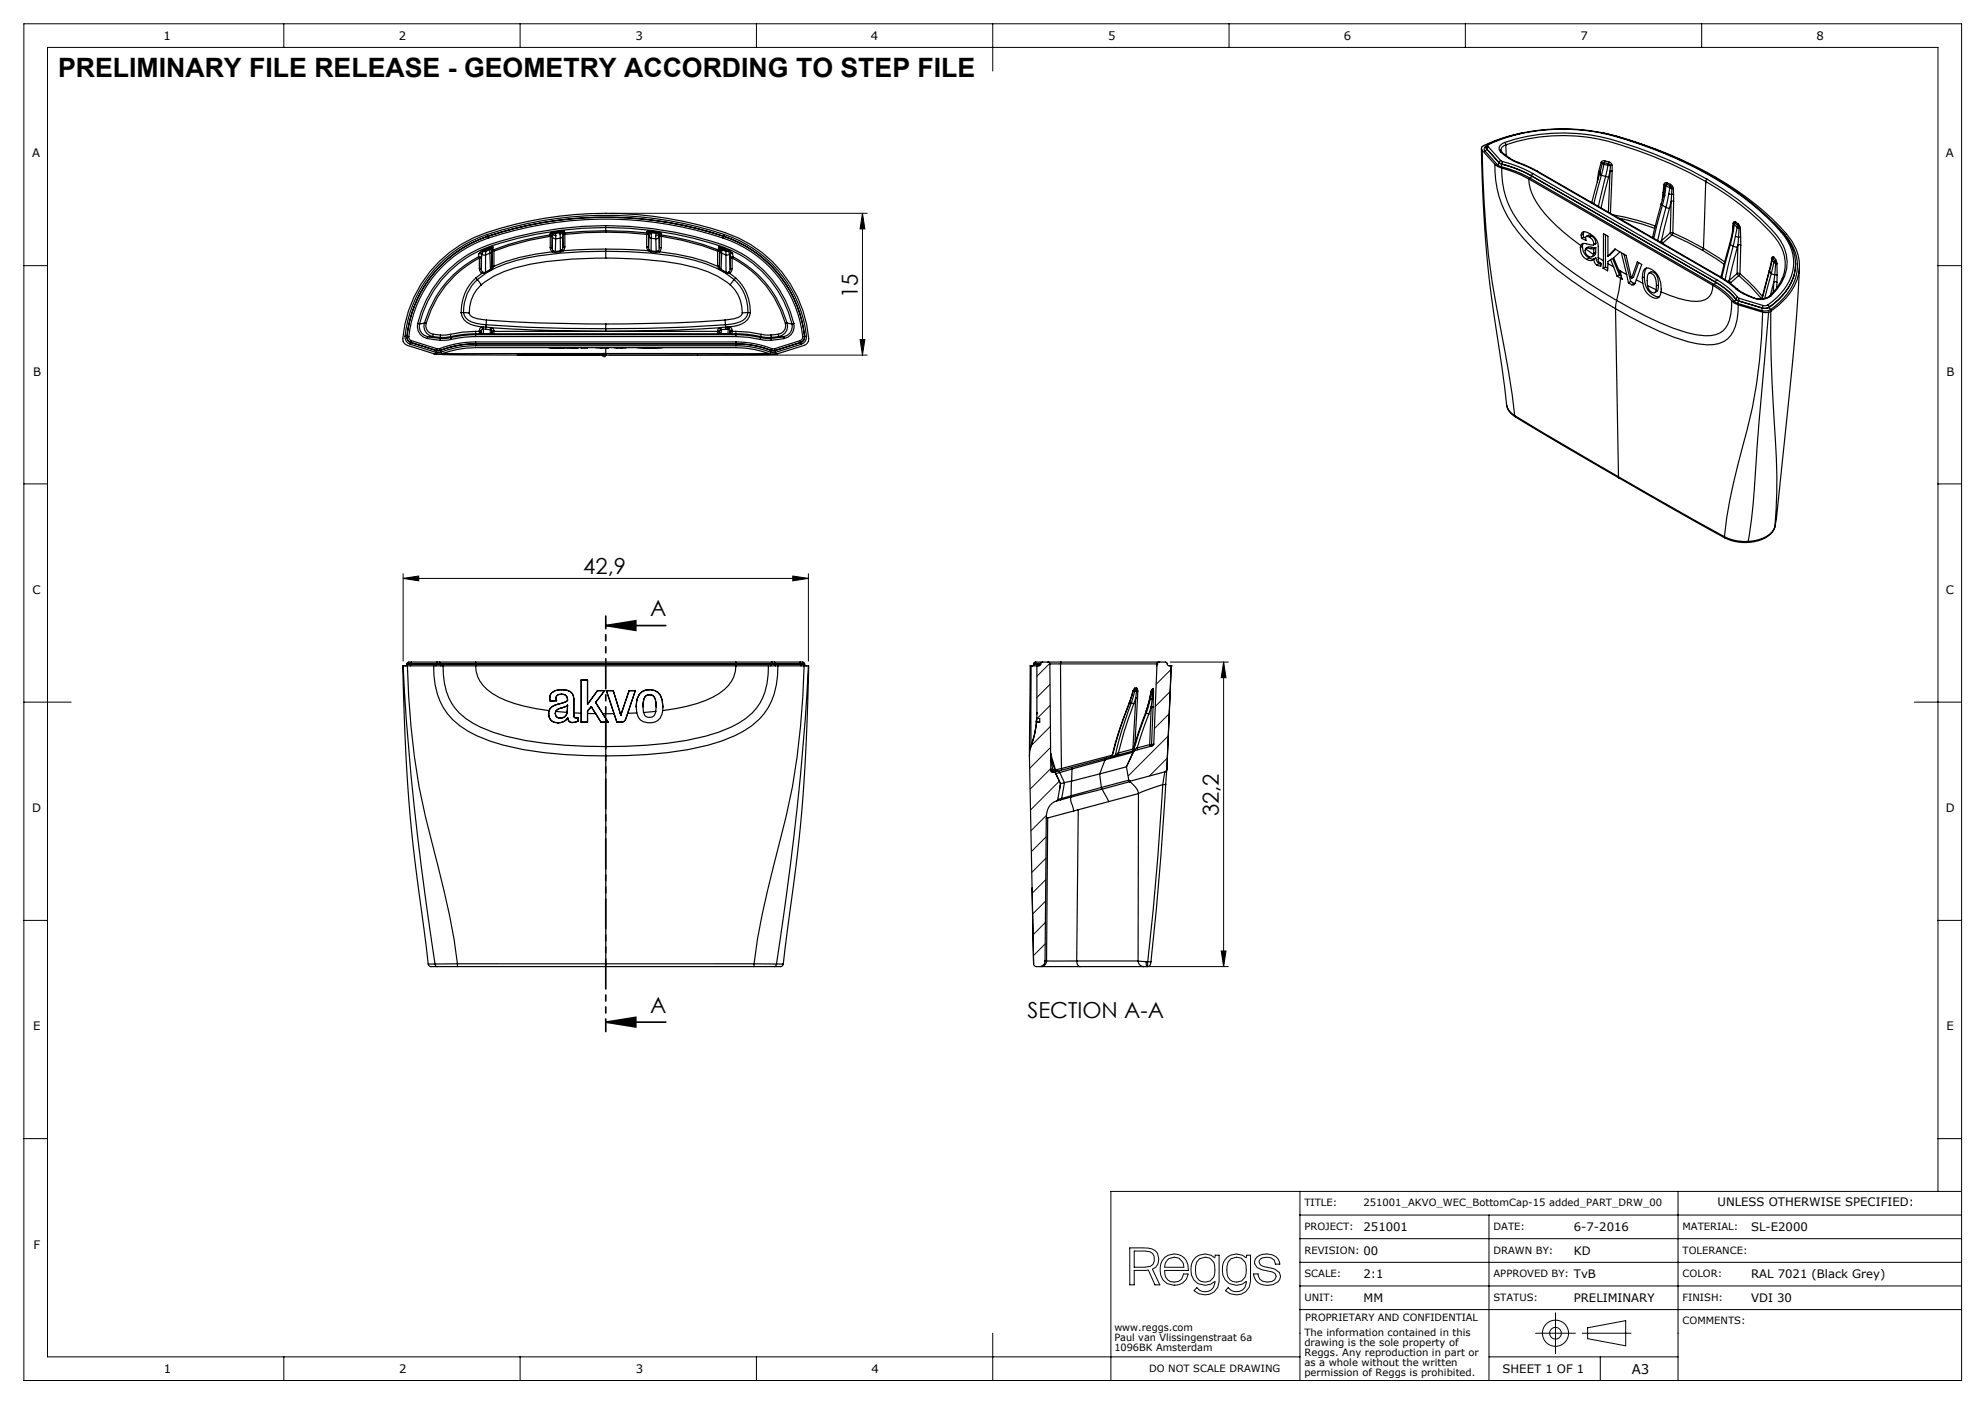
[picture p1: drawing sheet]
<svg xmlns="http://www.w3.org/2000/svg" width="420mm" height="297mm" viewBox="0 0 420 297" stroke-linecap="round" stroke-linejoin="round" font-family="sans-serif">
<defs><g id="words">
<text font-size="5.6" x="12.3" y="16.3">PRELIMINARY FILE RELEASE - GEOMETRY ACCORDING TO STEP FILE</text>
<g font-size="4.7">
<text x="181.5" y="63" transform="rotate(-90 181.5 63)">15</text>
<text x="123.4" y="121.3">42,9</text>
<text x="137.6" y="130.3">A</text>
<text x="257.9" y="172.7" transform="rotate(-90 257.9 172.7)">32,2</text>
<text x="137.6" y="214.2">A</text>
<text x="217.4" y="215.3">SECTION A-A</text>
</g>
<text font-size="2.8" x="345.2" y="290.7">A3</text>
<g font-size="2.5">
<text x="34.6" y="8.4">1</text>
<text x="84.4" y="8.4">2</text>
<text x="134.4" y="8.4">3</text>
<text x="184.3" y="8.4">4</text>
<text x="234.4" y="8.4">5</text>
<text x="284.3" y="8.4">6</text>
<text x="334.4" y="8.4">7</text>
<text x="384.3" y="8.4">8</text>
<text x="6.8" y="33.3">A</text>
<text x="411.7" y="33.3">A</text>
<text x="7" y="79.5">B</text>
<text x="411.8" y="79.4">B</text>
<text x="6.9" y="125.6">C</text>
<text x="411.7" y="125.6">C</text>
<text x="6.8" y="171.8">D</text>
<text x="411.7" y="171.9">D</text>
<text x="7" y="218">E</text>
<text x="411.8" y="218">E</text>
<text x="363.4" y="255.2">UNLESS OTHERWISE SPECIFIED:</text>
<text x="288.5" y="260.4">251001</text>
<text x="333" y="260.4">6-7-2016</text>
<text x="370.5" y="260.4">SL-E2000</text>
<text x="7.1" y="264.3">F</text>
<text x="288.5" y="265.4">00</text>
<text x="333" y="265.4">KD</text>
<text x="288.5" y="270.4">2:1</text>
<text x="288.5" y="275.4">MM</text>
<text x="333" y="270.4">TvB</text>
<text x="333" y="275.4">PRELIMINARY</text>
<text x="370.5" y="275.4">VDI 30</text>
<text x="370.5" y="270.4">RAL 7021 (Black Grey)</text>
<text x="34.7" y="290.4">1</text>
<text x="84.4" y="290.4">2</text>
<text x="134.5" y="290.4">3</text>
<text x="184.4" y="290.4">4</text>
<text x="317.9" y="290.4">SHEET 1 OF 1</text>
</g>
<g font-size="2.1">
<text x="276" y="255.2">TITLE:</text>
<text x="288.5" y="255.2">251001_AKVO_WEC_BottomCap-15 added_PART_DRW_00</text>
<text x="276" y="260.2">PROJECT:</text>
<text x="316" y="260.2">DATE:</text>
<text x="356" y="260.2">MATERIAL:</text>
<text x="276" y="265.2">REVISION:</text>
<text x="316" y="265.2">DRAWN BY:</text>
<text x="356" y="265.2">TOLERANCE:</text>
<text x="276" y="275.2">UNIT:</text>
<text x="276" y="270.2">SCALE:</text>
<text x="316" y="275.2">STATUS:</text>
<text x="316" y="270.2">APPROVED BY:</text>
<text x="356" y="270.2">COLOR:</text>
<text x="356" y="275.2">FINISH:</text>
<text x="235.8" y="281.5">www.reggs.com</text>
<text x="276.2" y="279.5">PROPRIETARY AND CONFIDENTIAL</text>
<text x="356" y="280.2">COMMENTS:</text>
<text x="235.8" y="283.6">Paul van Vlissingenstraat 6a</text>
<text x="235.8" y="285.7">1096BK Amsterdam</text>
<text x="276" y="282.6">The information contained in this</text>
<text x="276" y="284.7">drawing is the sole property of</text>
<text x="276" y="286.8">Reggs. Any reproduction in part or</text>
<text x="243.1" y="290.2">DO NOT SCALE DRAWING</text>
<text x="276" y="289">as a whole without the written</text>
<text x="276" y="291.1">permission of Reggs is prohibited.</text>
</g>
</g></defs>
<path d="M128.2 132.3h12.7M128.2 132.3l6.3-1v2zM128.2 216.2h12.7M128.2 216.2l6.3-1v2z" fill="none" stroke="#000" stroke-width=".35"/>
<g fill="none" stroke="#000" stroke-width=".21">
<path d="M5.1 5h410v287h-410zM60.1 5v5M110.1 5v5M160.1 5v5M210.1 5v10M260.1 5v5M310.1 5v5M360.1 5v5M5.1 56.2h5M129.2 45.1h54.3M182.5 45.1l.5 3.3h-1zM182.5 45.1v30"/>
<path d="M410.1 56.2h5M127.3 75.1h1M127.5 74.8l.7 .7M127.8 74.6v1M128.2 74.8l-.7 .7M128.8 75.1h54.7M182 71.8h1l-.5 3.3zM5.1 102.4h5M410.1 102.4h5M85.3 122.4l3.3-.5v1zM85.3 121.4v18.5M85.3 122.4h85.7"/>
<path d="M167.7 121.9l3.3 .5-3.3 .5zM171 121.4v18.5M5.1 148.5h10M222.1 140.3l-2.7 2.8M222.2 144.8l-2.8 2.7M222.2 149.2l-2.7 2.8M222.3 153.7l-4.1 4M222.3 158.1l-4.4 4.4M247.2 155.7l-8.5 8.4M247.4 151l-3.1 3.1M247.6 140.1h12.3M247.6 146.3l-3.2 3.1"/>
<path d="M247.8 141.6l-3.2 3.2M258.9 140.1l.5 3.3h-1zM258.9 140.1v64.4M405.1 148.5h10M221.3 177l-3 3.1M221.4 172.4l-3.2 3.3M222.3 162.6l-4.3 4.3M224.1 165.3l-6 6M247 160.4l-3.8 3.8M5.1 194.7h5M221.1 199.7l-2.4 2.4M221.2 195.1l-2.6 2.6"/>
<path d="M221.2 190.6l-2.7 2.7M221.3 186.1l-2.9 2.8M221.3 181.6l-3 2.9M410.1 194.7h5M243 204.5h16.9M258.4 201.2h1l-.5 3.3zM5.1 240.9h5M275.1 252v40M275.1 257h140M315.1 257v35M355.1 252v40M410.1 252v-242h-400v277h265"/>
<path d="M410.1 240.9h5M415.1 252h-180v40M239 264h2.9a3.1 3.1 0 0 1 3 1.1 2.33 2.33 0 0 1-1.1 3.4l1.6 3.3h-1l-1.4-3.1h-3v3.1h-1zM240 264.6l3.3 .2a1.8 1.8 0 0 1 .1 3.1l-1.1 .2h-2.3zM246.5 266a2.99 2.99 0 0 1 3.4-.4 2.99 2.99 0 0 1 1.5 3.2h-5a2.04 2.04 0 0 0 1.6 2.4 2.04 2.04 0 0 0 2.4-1.7h1a2.99 2.99 0 0 1-3.3 2.4 2.99 2.99 0 0 1-2.6-3.2 3.4 3.4 0 0 1 1-2.7zM247.3 266.3l1.2-.4a2.02 2.02 0 0 1 2 2.2h-4.1l.3-1.1zM248.5 271.8h.1M248.5 271.2h.1M248.5 265.9h.1M252.9 268.6v.1M253 266a3.1 3.1 0 0 1 4 .1l.1-.6h.8v5.6a3.1 3.1 0 0 1-2 2.7 3.1 3.1 0 0 1-3.2-.8l.5-.6a2.19 2.19 0 0 0 3.6-.1l.3-1.2a3.1 3.1 0 0 1-3.8 .4 3.1 3.1 0 0 1-1.3-3.6l.4-1.2zM255 265.9a2.2 2.2 0 0 0-2.1 2.8"/>
<path d="M255 265.9h.1M255 265.9a2.2 2.2 0 0 1 2.1 2.8M257.1 268.6a2.11 2.11 0 0 1-2.1 2.6 2.11 2.11 0 0 1-2.1-2.6M257.1 268.6v.1M259.6 268.6a2.16 2.16 0 0 0 2 2.6M259.6 268.6v.1M259.6 266a3.1 3.1 0 0 1 4.1 .1l.1-.6h.8v5.6a3.1 3.1 0 0 1-2 2.7 3.1 3.1 0 0 1-3.3-.8l.6-.6a2.19 2.19 0 0 0 3.5-.1l.3-1.2a3.1 3.1 0 0 1-3.7 .4 3.1 3.1 0 0 1-1.3-3.6l.3-1.2zM261.6 271.2h.1M261.6 265.9h.1M261.6 265.9a2.2 2.2 0 0 0-2 2.8M261.7 265.9a2.19 2.19 0 0 1 2 2.8M263.7 268.6v.1"/>
<path d="M263.7 268.6a2.15 2.15 0 0 1-2 2.6M265.5 267.3h.1M265.5 267.3a2.32 2.32 0 0 0 1.7 1.3l.6 .2a3.6 3.6 0 0 1 2 .7l.2 .5M270 270h.1M270.8 267.3a2.5 2.5 0 0 0-2.9-2 2.08 2.08 0 0 0-2.4 1.6v.4M270.8 267.3v.1M270.8 267.4h-.9a1.84 1.84 0 0 0-2.7-1.3 .95 .95 0 0 0-.8 .9 1.8 1.8 0 0 0 1.8 1.1 4.1 4.1 0 0 1 2.5 1.1l.2 .8a2.35 2.35 0 0 1-2.8 1.9 2.53 2.53 0 0 1-2.9-2.4h1a1.66 1.66 0 0 0 .9 1.5 2.77 2.77 0 0 0 2.6-.3l.3-.7M275.1 277h140M275.1 262h140M275.1 267h140M275.1 272h140M329.1 277.7v8.6"/>
<path d="M60.1 287v5M110.1 287v5M160.1 287v5M210.1 282v10M315.1 287h40M324.9 282h8.4M334.8 282h10.3M335.9 280.9l8.1-1.5v5.3l-8.1-1.5zM338.6 287v5"/>
<circle cx="329.1" cy="282" r="1.24"/>
<circle cx="329.1" cy="282" r="2.77"/>
</g>
<path d="M128.2 130.3v87.9" fill="none" stroke="#000" stroke-width=".35" stroke-dasharray="6.3 1.3 1.3 1.3 1.3 1.3" stroke-dashoffset="3.7"/>
<g fill="#000">
<path d="M182 71.8h1l-.5 3.3zM182.5 45.1l.5 3.3h-1z"/>
<path d="M85.3 122.4l3.3-.5v1zM167.7 121.9l3.3 .5-3.3 .5z"/>
<path d="M128.2 132.3l6.3-1v2zM128.2 216.2l6.3-1v2z"/>
<path d="M258.9 140.1l.5 3.3h-1zM258.4 201.2h1l-.5 3.3z"/>
</g>
<g fill="none" stroke="#000" stroke-width=".25">
<path d="M313.4 31.4a287.8 287.8 0 0 0 4.4 46.2l1 8M313.6 31.8a195.1 195.1 0 0 0 3.9 37.6 214.5 214.5 0 0 1 3 18.5M313.6 31.8l2.7 3M314.2 31.9l2.6 2.9M314.4 31.2h.1M314.4 31.2l.2 .3M314.5 30.9a.66 .66 0 0 0-.3 1M314.6 31.5l-.4 .4M314.6 31.5l2.6 2.9M314.6 31.5h.1M314.9 31.1l-.3 .4M314.9 31.1l2.6 2.9"/>
<path d="M314.9 30.5h.2M314.9 30.5l-.4 .3-.1 .4M315.1 30.5l-.3 .3 .1 .3M316.3 34.8l.6 .4 .8 .4M316.3 34.8a21.8 21.8 0 0 0 6.2 15.8 76.4 76.4 0 0 0 19.3 14.7M316.8 34.8l.8 .5M317.2 34.4l-.4 .4M317.2 34.4l.6 .3M317.2 34.4h.1M317.5 34l.4 .2M317.5 34l-.3 .4M317.6 32.2l1.7 1.3"/>
<path d="M317.6 32.2l.3 .1M317.6 35.3a24.5 24.5 0 0 1 6.2 2.4M317.7 35.6a18.9 18.9 0 0 0 5.6 13.8 75.7 75.7 0 0 0 18.8 14.2M317.7 35.6a24.1 24.1 0 0 1 5.8 2.3M317.8 34.7l-.2 .6M317.8 34.7a25 25 0 0 1 6.2 2.5M317.8 34.7a25.1 25.1 0 0 1 6.2 2.5M317.8 34.7h.1M317.9 32.3h.1M317.9 32.3l1.6 1.2M317.9 34.2a25.5 25.5 0 0 1 6.4 2.5M317.9 34.2l-.1 .5"/>
<path d="M318.4 30.1a39 39 0 0 1 24.7 0 90.8 90.8 0 0 1 18.1 7.8M318.4 30.1a1.25 1.25 0 0 0-1.1 .8 1.25 1.25 0 0 0 .3 1.3M318.4 30.1l.2 .5M318.6 30.6a1.24 1.24 0 0 0-1 1.2l.3 .5M318.6 30.6a38.3 38.3 0 0 1 24.3 .1 90.3 90.3 0 0 1 18 7.7M318.6 30.6l.1 2.3M319.3 33.5l1.9 .8-.1 .1M319.3 33.5l1.8 .9M321.1 34.4l4 1.9M321.2 34.4l1.7 .6 2.4 1.2M322.4 28.1a27.7 27.7 0 0 0-8.8 3l-.1 .4 .1 .3M323.5 37.9a11.6 11.6 0 0 0 3.4 7.4 41.7 41.7 0 0 0 7.6 6.6"/>
<path d="M323.5 37.9l38.9 22.4M323.8 37.7l38.9 22.5M324 37.2l-.2 .5M324 37.2l39 22.5M324 37.2h.1M324.3 36.7l-.3 .5M324.3 36.7l39 22.5M325.1 36.3l39 22.4M325.3 36.2l-.2 .1M325.3 36.2l39 22.5M338 37.8l.1 .1M338 37.8v.7"/>
<path d="M338.2 36.4l.3 .3M338.2 36.4l-.2 1.4M338.5 36.8l-1.7 6.1M338.5 36.8l.3 .3M338.6 36l-.1 .8M338.8 34.3l-.6 2.1M338.8 34.3l.2 .2M338.8 28.1a84.1 84.1 0 0 1 32.8 15.2 43.2 43.2 0 0 1 7.6 7.8 9.4 9.4 0 0 1-1.2 11.9l-1.5 1.5-1.8 1.3M338.8 37.1l-1.6 6M338.8 37.1l.9 .2M339 34.5l.4 .3M339 34.5l-.3 1.5"/>
<path d="M339.4 34.8l-.6 2.3M339.4 34.8l.8 .2M339.5 34.4l.8 .2M339.5 34.4l-.1 .4M339.5 34.4l-.5 .1M339.5 34l.9 .3M339.5 34l-.5 .1-.2 .2M339.5 34v.4M339.7 37.3l.7 .1M339.7 37.3l-1.5 6.4M340.2 35l-.5 2.3M340.2 35h.5"/>
<path d="M340.3 34.6l.4 .4M340.3 34.6l-.1 .4M340.4 37.4l-1.6 6.6M340.4 34.3l.5 .2 .2 .5M340.4 34.3l-.1 .3M340.7 36.2l-.4 8.7M340.7 36.2l-.3 1.2M340.7 35v1.2M341.1 35h-.4M341.1 35v1.2M341.1 36.2h-.4M341.1 36.2l-.4 8.9"/>
<path d="M341.8 28.8a79.9 79.9 0 0 1 30.7 15.9l4.4 4.4M341.8 28.8a40.3 40.3 0 0 0-26.7 1.7M341.9 28.8a82 82 0 0 1 30.3 15.4l3 2.8 2 2.2M341.9 28.8a40.7 40.7 0 0 0-27 1.7M341.9 28.8h-.1M352.1 39l.1 .2M352.1 39l-.2 1.7M352.2 39.9l-.2 1.2M352.2 39.2l.3 .2M352.2 39.2l-.1 .7M352.5 39.4l-.3 1.9M352.5 39.4h.1"/>
<path d="M352.5 39.4l.8 .3M352.6 39l-.1 .4M352.6 39h-.2l-.2 .2M352.6 39l.8 .3M352.7 38.7l-.1-.1a.42 .42 0 0 0-.5 .4M352.7 38.7l-.1 .3M352.7 38.7l.7 .3M353.3 39.7v.1M353.3 39.8l-.2 1.2M353.3 39.8l.5 .1M353.4 39.3l.4 .6M353.4 39.3l-.1 .4"/>
<path d="M353.4 39l.4 .3 .3 .6M353.4 39v.3M353.8 39.9h.3M353.8 39.9l-.1 1.2M354.1 39.9v1.2M360.9 38.4l-.5 14.1M360.9 38.4a51.2 51.2 0 0 1 15.4 12.9 8.1 8.1 0 0 1 .8 7.6M361.2 37.9a49 49 0 0 1 15.5 13 8.4 8.4 0 0 1-.8 10.4l-1.2 1.3M361.2 37.9l-.3 .5M100.7 58.8a9.4 9.4 0 0 0-3.1 7.3 3.5 3.5 0 0 0 3.2 2.9l1.2 .2M100.7 58.8l.3 .3M101 59.1l.8 1.1"/>
<path d="M101 59.1a9 9 0 0 0-2.9 7M101.2 54.3a22.9 22.9 0 0 0-11.4 14M101.2 54.3a.4 .4 0 0 1 .6 .4M101.2 54.3l.2 .3M101.3 53.7l-.1 .6M101.3 53.7a.4 .4 0 0 1 .6 .3M101.4 54.6a22.6 22.6 0 0 0-11.2 13.8M101.4 56.8l.1 .4 .5 .6M101.4 56.8l.4 .1M101.4 54.6l.4 .1M101.4 54.6v2.2M101.5 53.5h.3l.2 .2"/>
<path d="M101.5 53.5l-.2 .2M101.8 56.9l.4 .7M101.8 54.7v2.2M101.9 53.1l-.4 .4M101.9 53.1h.3M101.9 54l-.1 2.9M101.9 54l-.1 .7M102 57.8l-1.3 1M102 53.7l.3 .2h.4M102 53.7l-.1 .3M102.2 57.6h.5M102.2 57.6l-.2 .2"/>
<path d="M102.2 53.1l.6 .1M102.2 53.1l-.2 .6M102.6 52.8l-.7 .3M102.6 52.8l.1 .2M102.7 53l-.5 .1M102.7 53l.1 .2M102.7 57.6l.1 .1M102.7 53.9v3.7M102.8 53.2l-.1 .7M102.8 57.7l-.8 .1M103.1 49.6l.1 .4M103.1 49.6a79.6 79.6 0 0 1 50.2 0"/>
<path d="M103.1 49.6a25.6 25.6 0 0 0-17.4 21.5M103.2 50l.1 .4M103.2 50a79.2 79.2 0 0 1 49.9 0M103.2 50a25.2 25.2 0 0 0-17.1 21.2M103.2 50h.1M103.3 50.4a78.8 78.8 0 0 1 49.7 0M103.3 50.4a24.8 24.8 0 0 0-16.8 20.8M103.5 52.4l-.9 .4M103.5 52.4v.2M103.5 52.6l-.8 .4M103.5 52.6l.1 .2M103.6 52.8l-.8 .4"/>
<path d="M103.6 52.8v.8M103.6 53.6l.2 3.4M103.6 53.6l-.9 .3M103.8 57h.1M103.8 57l-1.1 .6M103.9 57l-1.1 .7M104 52.5l-.5 .1M104 52.5l-.4 .3M104 52.5v.1M104 52.6l.1 .6M104 52.6v.4M104 53l-.4 .6"/>
<path d="M104 53l.1 3.3M104.1 56.4l-.3 .6M104.1 53.2v3.1M104.1 56.3v.1M104.2 52.2l-.7 .2M104.2 52.2l-.2 .3M104.2 52.2h.1M104.3 52.2l.1 .7M104.3 52.2l-.3 .4M104.4 52.9l-.3 .3M104.4 52.9l.1 .2M104.5 56.3l-.6 .7"/>
<path d="M104.5 56.3l-.4 .1M104.5 53.1l-.4 .1M104.5 56.2l-.4 .1M104.5 56.2v.1M104.5 53.1v3.1M116.4 49.7a55.7 55.7 0 0 0-12 3.2M116.4 49.7l.3 .1 .1 .3M116.4 49.7v.3M116.4 52.4l.4 .9M116.4 50l-4.3 .8-4.4 1.2-3.2 1.1M116.4 52.4l.4 .1M116.4 50l.4 .1"/>
<path d="M116.4 50v2.4M116.4 49.4v.3M116.4 49.4l.3 .1 .2 .3M116.6 49.3l.4 .2M116.6 49.3l-.2 .1M116.7 49.2l.3 .1M116.7 49.2l-.1 .1M116.8 53.3a39.6 39.6 0 0 0-12.3 3M116.8 52.5l.3 .5M116.8 50.1v2.4M116.8 53.3l.7 .1M116.9 50a.59 .59 0 0 0 .7 .5"/>
<path d="M116.9 50l-.1 2.5M116.9 49.8v.2M116.9 49.8l-.1 .3M117 49.5l.2 .3h.4M117 49.5l-.1 .3M117 49.3l.5 .1M117 49.3v.2M117.1 53l.4 .2M117.1 53l-.3 .3M117.5 53.2v.2M117.5 49.4l.1 .4M117.5 49.1l-.8 .1"/>
<path d="M117.5 49.1v.1M117.5 49.2l-.5 .1M117.5 49.2l.1 .2M117.6 49.4h-.1M117.6 50.5l-.1 2.7M117.6 49.8v.7M118.4 48.9v.2M118.4 48.9l-.9 .2M118.4 49.1l.1 .2M118.4 49.1l-.9 .1M118.5 49.3h.1M118.5 49.3l-.9 .1"/>
<path d="M118.5 49.5v.9M118.5 49.3v.2M118.5 50.4l.1 2.7M118.5 50.4l-.9 .1M118.6 53.1v.2M118.6 53.1l-1.1 .1M118.6 53.3l-1.1 .1M118.9 52.9l-.3 .2M118.9 52.9l.3 .1M118.9 49l-.5 .1M118.9 49l-.4 .3M118.9 49l.1 .2"/>
<path d="M119 49.2l-.5 .3M119 49.2v.2M119 49.4l.1 .5M119 49.4l.1 .3M119.1 49.9l-.2 .3-.4 .2M119.1 49.9v2.4M119.1 52.3l-.2 .6M119.1 49.7v2.6M119.2 53l-.6 .3M119.2 48.9h-.8M119.2 48.9l-.3 .1M119.2 48.9h.1"/>
<path d="M119.3 48.9l-.3 .3M119.3 48.9l.1 .1M119.4 49l.1 .3M119.4 49l-.4 .4M119.5 49.3l-.4 .4M119.5 49.3v.3M119.5 52.2l-.3 .8M119.5 49.6l-.4 .1M119.5 52.2l-.4 .1M119.5 49.6v2.6M128.2 48.8l4.7 .1 4 .4M128.2 48.1v.7"/>
<path d="M128.2 48.1a72.2 72.2 0 0 1 26.7 4.9 23 23 0 0 1 12.7 15.5M128.2 48.8l-4.7 .1-4 .4M128.2 48.1a72.2 72.2 0 0 0-26.7 4.9 23 23 0 0 0-12.7 15.5M128.2 47.7a72.6 72.6 0 0 1 26.8 4.9 23.4 23.4 0 0 1 13 15.9M128.2 47.7v.4M128.2 47.7a72.6 72.6 0 0 0-26.9 4.9 23.4 23.4 0 0 0-12.9 15.9M128.2 49.1l4.3 .1 4.3 .4M128.2 48.8v.3M128.2 49.1l-4.4 .1-4.3 .4M128.2 52.7l8.9 .3M128.2 52.7l-9 .3M128.2 52.7v.5"/>
<path d="M128.2 53.2a77.3 77.3 0 0 0-18.9 1.9 20.5 20.5 0 0 0-8.3 4M128.2 53.2a77.3 77.3 0 0 1 18.8 1.9 20.5 20.5 0 0 1 8.3 4M128.2 54.6a62.9 62.9 0 0 1 21.5 2.9l2.1 .9 2.7 1.8M128.2 54.6a62.9 62.9 0 0 0-21.6 2.9l-2.1 .9-2.7 1.8M128.2 48.1h.1M128.2 53.2v1.4M136.8 52.2l.3 .8M136.8 49.6l.4 .1M136.8 52.2l.4 .1M136.8 49.6v2.6M136.9 49.3l.3 .4M136.9 49.3l-.1 .3"/>
<path d="M136.9 49v.3M136.9 49l.4 .4M137 48.9l.4 .3M137 48.9l-.1 .1M137.1 48.9h.8M137.1 48.9l.3 .1M137.1 48.9h-.1M137.1 53l.6 .3M137.2 52.3l.2 .6M137.2 49.7v2.6M137.3 49.9l.1 .3 .4 .2M137.3 49.9l-.1 2.4"/>
<path d="M137.3 49.4v.5M137.3 49.4l-.1 .3M137.4 49.2l.4 .3M137.4 49.2l-.1 .2M137.4 49l.5 .1M137.4 49l.4 .3M137.4 49v.2M137.4 52.9l.4 .2M137.4 52.9l-.3 .1M137.7 53.3l1.1 .1M137.8 53.1l-.1 .2M137.8 53.1l1 .1"/>
<path d="M137.8 50.4v2.7M137.8 50.4l1 .1M137.8 49.3v.2M137.8 49.5v.9M137.9 49.3h-.1M137.9 49.3l.9 .1M137.9 49.1v.2M137.9 49.1l.9 .1M137.9 48.9v.2M137.9 48.9l.9 .2M138.7 49.8l.1 .7M138.8 50.5v2.7"/>
<path d="M138.8 49.4h.1M138.8 49.2l.5 .1M138.8 49.2v.2M138.8 49.1l.8 .1M138.8 49.1v.1M138.8 49.4l-.1 .4M138.8 53.2v.2M139.3 53l-.5 .2M139.3 53l.2 .3M139.3 49.3l-.5 .1M139.3 49.3l.1 .2M139.4 49.5l-.3 .3h-.4"/>
<path d="M139.4 49.5v.3M139.4 49.8l.1 .2M139.4 49.8l.1 .3M139.5 50a.59 .59 0 0 1-.7 .5M139.5 50v2.5M139.5 53.3l-.7 .1M139.5 52.5l-.2 .5M139.5 50.1v2.4M139.5 53.3a39.6 39.6 0 0 1 12.3 3M139.6 49.2l-.3 .1M139.6 49.2l.2 .1M139.8 49.3l-.4 .2"/>
<path d="M139.8 49.3l.1 .1M139.9 49.4l.1 .3M139.9 49.4l-.3 .1-.2 .3M139.9 50l4.4 .8 4.3 1.2 3.2 1.1M139.9 52.4l-.4 .9M139.9 50l-.4 .1M139.9 52.4l-.4 .1M139.9 50v2.4M140 49.7a55.7 55.7 0 0 1 12 3.2M140 49.7l-.3 .1-.2 .3M140 49.7l-.1 .3M151.8 53.1l.4 .1"/>
<path d="M151.8 56.2l.4 .1M151.8 53.1v3.1M151.8 56.2v.1M151.8 56.3l.7 .7M151.8 56.3l.4 .1M152 52.9l.2 .3M152 52.9l-.2 .2M152.1 52.2l-.1 .7M152.1 52.2l.2 .4M152.1 52.2l.8 .2M152.1 52.2l.3 .3M152.1 52.2h.1"/>
<path d="M152.2 53.2v3.1M152.2 56.3v.1M152.2 56.4l.4 .6M152.3 53l.4 .6M152.3 53l-.1 3.3M152.3 52.6l-.1 .6M152.3 52.6v.4M152.4 52.5l.4 .1M152.4 52.5l.3 .3M152.4 52.5l-.1 .1M152.5 57l1 .7M152.6 57h-.1"/>
<path d="M152.6 57l1 .6M152.7 53.6l-.1 3.4M152.7 53.6l.9 .3M152.7 52.8l.9 .4M152.7 52.8v.8M152.8 52.6l.9 .4M152.8 52.6l-.1 .2M152.9 52.4l.8 .4M152.9 52.4l-.1 .2M153 50.4a24.8 24.8 0 0 1 16.8 20.8M153.1 50l-.1 .4M153.1 50a25.2 25.2 0 0 1 17.1 21.2"/>
<path d="M153.1 50h.1M153.3 49.6l-.2 .4M153.3 49.6a25.6 25.6 0 0 1 17.3 21.5M153.5 57.7l.9 .1M153.6 53.2v.7M153.6 53.9v3.7M153.6 57.6l-.1 .1M153.7 53l.4 .1M153.7 53l-.1 .2M153.7 52.8l.8 .3M153.7 52.8v.2M154.1 53.1l-.5 .1"/>
<path d="M154.1 53.1l.3 .6M154.2 57.6h-.6M154.2 57.6l.2 .2M154.4 53.7l-.4 .2h-.4M154.4 53.7v.3M154.4 57.8l1.3 1M154.4 54l.1 2.9M154.4 54l.1 .7M154.5 53.1l.4 .4M154.5 53.1h-.4M154.5 56.9l-.3 .7M154.5 54.7v2.2"/>
<path d="M154.9 53.5h-.3l-.2 .2M154.9 53.5l.1 .2M154.9 54.6a22.6 22.6 0 0 1 11.3 13.8M154.9 56.8l-.1 .4-.4 .6M154.9 54.6l-.4 .1M154.9 56.8l-.4 .1M154.9 54.6v2.2M155 53.7l.1 .6M155 53.7a.4 .4 0 0 0-.6 .3M155.1 54.3a22.9 22.9 0 0 1 11.4 14M155.1 54.3a.4 .4 0 0 0-.6 .4M155.1 54.3l-.2 .3"/>
<path d="M155.3 59.1a8.9 8.9 0 0 1 3 7M155.3 59.1l-.8 1.1M155.7 58.8a9.4 9.4 0 0 1 3.1 7.3M155.7 58.8l-.4 .3M334.4 52.4a2.66 2.66 0 0 0 1.3 2.5M334.5 51.9l-.1 .5M334.6 49.7l.1-.4a1.3 1.3 0 0 1 1.7 .1 3.1 3.1 0 0 1 1.8 2.7v2.4M334.6 49.7v.7M334.8 52.1a2.72 2.72 0 0 0 1.4 2.5M334.8 52.1l-.4 .3M335 49.5l.1 .7M335 49.5l-.4 .2"/>
<path d="M335 51.5l-.2 .6M335.1 50.2l-.5 .2M335.1 50.2l.4 .2M335.1 49.1l-.1 .4M335.5 52.7a1.28 1.28 0 0 0 1.3 1.6l.4-.5M335.5 52.7l1.7 1.1M336.2 54.6l1 .2M336.2 54.6l-.5 .3M336.3 50.2l-.7-.2v.9l-1-.5M336.3 50.2l.6 .5 .3 1M336.5 52.6h.7M336.5 52.6l-.8-.1-.2 .2"/>
<path d="M336.8 49.9l.2 .2a1.63 1.63 0 0 1 .7 1.4M336.8 49.9l-.7-.2-.5 .3M336.8 49.9l-.5 .3M336.9 52.3l.7 .1M336.9 52.3l-.7-.1-.6 .3M336.9 52.3l-.4 .3M337.2 53.6v.2M337.2 54.8a1.12 1.12 0 0 1-1.5 .1M337.2 54.8l.2 .8 .5 .4M337.2 54.8l.5-.2 .2 .7 .5 .5M337.2 52.6l.5-.2-.1 1M337.2 52.6v1"/>
<path d="M337.2 51.7l-.6 .1a2.11 2.11 0 0 0-2-.1l-.1 .2M337.6 53.4l-.1 .5-.7 .4M337.6 53.4l-.4 .2M337.7 51.5l-.5 .3M337.7 51.5l-.5 .2M338.2 54.5a.94 .94 0 0 0 .6 1.2l-.1 .6-.8-.3M338.2 54.5l1.1 .7M338.4 55.8l.3 .1M338.4 55.8l-.5 .2M339.3 55.2l-.1 1.5M339.7 56.5l.5 .2M339.7 49.7v6.8"/>
<path d="M339.7 56.5l-.5 .2M340.2 54.2l1.5-1.5 1.1 .6-1.4 1.2 1.1 2.6M340.2 54.2v-4.2l-.9-.6v5.8M340.2 55.8v1.5l-1-.6M340.2 55.8l1.2 .7M340.8 54.9l-.6 .4v.5M340.8 54.9l.4-.2 1.4 3.5M340.8 54.9l.6 1.6M341.3 45.5a50.3 50.3 0 0 1 8.9 2.3M341.4 56.5l.8 1.9M341.8 52.7l-1.2 1.2-.4 .3M342.2 58.4l.7 .5"/>
<path d="M342.5 57.1l.4 .3M342.5 57.1l.4 1.1M342.6 46.2l5 1.2 2.5 .9M342.6 58.2l.4 .2M342.6 58.2l-.4 .2M342.9 58.9l-.4 2.7-.4 2M342.9 58.2l.3 .9-.3-.2M342.9 57.4v.8M342.9 57.4l1.3 .7M343.6 53.8l1.4 5.7M344.2 58.1l.3 1.7M344.2 58.1l-1.2-4.7 1.1 .6 1 4.6"/>
<path d="M344.5 59.8l.7 .4M345 59.5l.7 .4M345 59.5l-.5 .3M345.1 58.6l.2 .1M345.1 58.6l.1 .3M345.3 58.7l1.1-3.3 1 .5-1.2 3.3M345.3 58.7l-.1 .2M345.7 59.9l.2 .1M345.7 59.9l-.5 .3M346.2 59.2l-.4 1h-.6M346.2 59.2l1.4 .7M346.7 55.6l-1.1 3.1-.4 .2"/>
<path d="M347.5 58.8a3.2 3.2 0 0 1 .5-1.9 1.78 1.78 0 0 1 2.3 .7 5 5 0 0 1 1.2 4.2M347.5 58.8l.1 1.1M347.6 59.9a3.4 3.4 0 0 0 3.1 3.2l.4-.3 .4-1M347.9 58.6a3.7 3.7 0 0 0 3.2 4.2M347.9 58.6l-.4 .2M348.4 56.7l-.3 .5-.2 1.4M348.9 57.8l.4-.3a1.38 1.38 0 0 1 1.5 1.5l.1 1.3M349.7 50.1l-.1 .1M351.5 43.1l-1.8 7.2M351.5 43.1l.2 .3M351.5 50.9l.4 .5M351.5 50.9l-.3 .3"/>
<path d="M351.7 43.4l-1.8 7M351.7 43.4l.8 .5M351.9 40.7l.1 .2M351.9 40.7l-.2 1.6M351.9 51.4l-.2 .1M352 41.1l-.5 2M352 41.1l.2 .2M352.2 41.3l-.5 2.1M352.5 43.9l.7 .1M352.5 43.9l-1.8 7M353.1 41l-.6 2.9M353.1 41l.6 .1"/>
<path d="M353.2 44l-1.7 6.9M353.4 49.3l.4 .4M353.4 49.3l-1.9 1.6M353.6 42.6l-.4 1.4M353.6 42.6l-.2 6.7M353.7 41.1h.4M353.7 41.1l-.1 1.5M353.8 49.7l3.3 1.5 3.1 1.7M353.8 49.7l-1.9 1.7M353.9 49.3l6.5 3.2M353.9 49.3l-.1 .4M353.9 49.3h-.5"/>
<path d="M354.1 41.1v1.5M354.1 42.6l-.2 6.7M354.1 42.6h-.5M360.2 52.9l4.6 3M360.4 52.5l4.5 2.9M360.4 52.5l-.2 .4M363 59.7a14.5 14.5 0 0 1 4.3 3.6M363 59.7l-.3 .5M363 59.7h.1M363.3 59.2a14.8 14.8 0 0 1 4.4 3.7M363.3 59.2l-.3 .5M364.1 58.7l1.7 1.2 1.5 1.2"/>
<path d="M364.2 58.4l-.2 .2M364.3 58.7l2.1 1.4 1.1 1M364.3 58.7h-.2M365.9 59.3l.3 .5M365.9 59.3l-.3 .3M366 51.6l-1.9 7M366 51.6l.1 .1M366.1 51.7l.6 .3M366.1 51.7l-1.8 7M366.2 59.8l-.1 .1M366.6 48.7l-.6 2.9M366.6 48.7l.2 .2"/>
<path d="M366.7 52l.9 .3M366.7 52l-1.7 7.2M366.7 47.2l.1 .2M366.7 47.2l-.1 1.7M366.8 48.9l-.7 2.8M366.8 47.4l-.2 1.3M366.8 47.4l.1 .2M366.8 47.4h.1M366.9 47.6l-.1 1.3M367 47.6h-.1M367 47.6l.5 .4M367.1 47.2l-.1 .4"/>
<path d="M367.1 47.2h-.2l-.1 .2M367.1 47.2l.6 .5M367.2 50l-.5 2M367.2 50l.6 .2M367.2 47l-.3-.1-.2 .3M367.2 47l-.1 .2M367.2 47l.6 .4M367.5 48l.1 .1M367.5 57.9h.6M367.5 57.9l.4 .4M367.5 57.9l-1.6 1.4M367.6 48.1l-.4 1.9"/>
<path d="M367.6 48.1l.4 .2M367.6 52.3l-1.7 7M367.7 47.7l.3 .6M367.7 47.7l-.2 .3M367.7 51.8h.6M367.7 51.8l-.2 6.1M367.7 51.8l-.1 .5M367.8 47.4l.3 .5 .2 .5M367.8 47.4l-.1 .3M367.8 50.2h.5M367.8 50.2l-.1 1.6M367.9 58.3l-1.7 1.5"/>
<path d="M368 48.3l.3 .1M368 48.3l-.2 1.9M368.1 57.9l-.2 .4M368.1 57.9l3.3 3.1 1.5 1.7M368.3 48.4v1.8M368.3 50.2v1.6M368.3 51.8l-.2 6.1M374.4 57.2l-1.6 6.1-2.4-2.7-2.5-2.3M374.4 57.2v.2M374.4 57.4l-1.5 5.8M374.4 57.4l.4 .4M374.8 57.8l.7 .3"/>
<path d="M374.8 57.8l-1.4 5.3M374.9 54.9l-.6 2.3M374.9 54.9v.1M374.9 55l.4 .5M374.9 55l-.5 2.4M375 54.5v.1M375 54.5v.2M375 54.7h.1M375 54.7l-.1 .2M375 54.6h.1M375.1 54.7l.4 .5M375.1 54.7l-.2 .3"/>
<path d="M375.3 55.5l-.5 2.3M375.3 55.5l.4 .2M375.3 59.6l.7 .1M375.3 59.6l-.1 2.2M375.3 59.6l-.7 2.8M375.3 54.4l.4 .5M375.3 54.4l-.2-.1-.1 .2M375.3 54.4l-.2 .3M375.3 47.2l2.3 2.4M375.5 55.2l.2 .5M375.5 55.2l-.2 .3M375.5 58.1l-.2 1.5"/>
<path d="M375.5 58.1l.5 .1M375.7 55.7l-.2 2.4M375.7 55.7l.3 .1M375.7 54.9l.3 .9M375.7 54.9l-.2 .3M376 55.8v2.4M376 59.7l-.1 1.2M376 58.2v1.5M376.9 49.1a9.2 9.2 0 0 1-.1 13l-2.7 2.4M376.9 49.1l.3 .1M377.1 58.8a10.9 10.9 0 0 1-2.7 3.8M377.2 49.2l1.1 1.4 1 2"/>
<path d="M377.6 49.6a9.5 9.5 0 0 1-.1 13.4l-2.8 2.5M377.6 49.6h-.1M379.3 52.7a9.5 9.5 0 0 1-3 10.7l-1.9 1.6M379.9 55.7a10.5 10.5 0 0 1-4.5 8.5l-1 .8M379.9 55.7h.1M380.7 56.6l-.5 9.4-.7 8.6-3.6 35.1M85.7 71.1a1.6 1.6 0 0 0 1.1 1.7M85.7 71.1l.4 .1M86.1 71.2h.4M86.1 71.2a1.2 1.2 0 0 0 .8 1.2M86.1 71.2h.1M86.5 71.2a.8 .8 0 0 0 .6 .9"/>
<path d="M86.8 72.8l5.4 1.7M86.9 72.4h.1M86.9 72.4l-.1 .4M86.9 72.4l5.5 1.8M87.1 72.1l-.2 .3M87.1 72.1l5.4 1.7M88.4 68.5h.4M88.4 68.5a2.6 2.6 0 0 0 2 3.1M88.8 68.5a2.2 2.2 0 0 0 1.7 2.7M89.8 68.3l-1 .2M89.8 68.3a2.23 2.23 0 0 0 1.8 2.9M89.8 68.3l.4 .1"/>
<path d="M90.2 68.4a1.82 1.82 0 0 0 1.5 2.3M90.4 71.6l2.8 .4M90.5 71.2l2.7 .4M90.5 71.2l-.1 .4M91.6 71.2l1.6 .2M91.6 71.2h-1.1M91.7 70.7l-.1 .5M91.7 70.7l1.5 .2M91.8 74.8h.1M91.8 74.8l-5.6-1.7a1.4 1.4 0 0 1-1-1.5 26.3 26.3 0 0 1 20.7-23.3 78.9 78.9 0 0 1 50.3 2 25.7 25.7 0 0 1 14.9 21.8 1.4 1.4 0 0 1-1 1l-5.5 1.7M91.9 74.8h.1M91.9 74.8l.1 .1"/>
<path d="M92 74.9h.2M92 74.9h.6M92.4 74.2h.1M92.4 74.2l-.2 .3M92.5 73.8l-.1 .4M92.8 75l35.4 .1M93 73.8h-.5M93 73.8l.1 .3M93.1 74.1l-.7 .1M93.1 74.1h.1M93.1 74.1l.2 .4M93.2 71.4v.2"/>
<path d="M93.2 71.6v.4M93.2 70.9v.5M93.3 74.5h-1.1M93.8 74.8l-1 .2-1-.2M93.8 74.8h34.4M93.8 74.8a20 20 0 0 1 6.8-1.3h55.1a20 20 0 0 1 6.9 1.3M95.3 70.7l-2.1 .2M95.3 70.7l.1 .5M95.4 71.2v.2M95.4 71.2l-2.2 .2M95.4 71.4l.1 .4M95.4 71.4l-2.2 .2"/>
<path d="M95.5 71.8l-2.3 .2M98.1 66.1l1.2 .1M98.1 66.1l-.5 .1M98.1 66.1a2.77 2.77 0 0 0 2.6 2.3l2.1 .3M99.3 66.2a1.15 1.15 0 0 0 .8 .9l.9 .3 1.9 .3M100.6 70.8l-2.8 .2-2.4 .4M100.6 70.8v.4M100.6 71.2l-2.4 .1-2.7 .5M100.6 72.3a21.2 21.2 0 0 0-7.6 1.5M100.6 72.7a20.8 20.8 0 0 0-7.5 1.4M100.6 72.3v.4M100.6 70.6l-2.4 .1-2.8 .5"/>
<path d="M100.6 72.7h.1M100.6 73.1a20.4 20.4 0 0 0-7.3 1.4M100.6 72.7v.4M100.6 70.1l-2.7 .2-2.6 .4M100.6 70.1v.5M100.6 70.6v.2M100.6 72.3h55.1M100.6 71.2h55.1M100.6 70.8h55.1M100.6 72.7h55.1M100.6 70.6h.8M100.6 73.1h55.1"/>
<path d="M100.6 70.1h.8M101.4 69.9l.4 .1M101.4 70.1l.4 .1M101.4 70.1v.5M101.4 70.6h.1M101.4 69.9v.2M101.4 70.6h.9M101.8 60.3a7.6 7.6 0 0 0-2.5 5.9M101.8 70.2l-.1 .3-.3 .1M101.8 70v.2M101.8 70.2h.1M101.8 70.2l.2 .3 .3 .1"/>
<path d="M101.8 60.2v.1M102 69.2l.1 .4h.2M102 69.2l-.4 .2-.2 .5M102.1 69.6l-.3 .4M102.3 69.6v1M102.3 69.6l.5 .1M102.3 69.2h-.3M102.3 69.2v.4M102.3 69.2h.5M102.3 70.6h.1M102.8 69.7h.9M102.8 69.2l1 .1"/>
<path d="M102.8 69.2v.5M102.8 68.7l8.5 .5 16.9 .3M102.8 68.7v.5M102.9 67.7a312.5 312.5 0 0 0 25.3 .8M102.9 67.7l-.1 1M103.7 70.6h-1.4M103.7 70.6h.1M103.7 69.7v.9M103.7 69.7l.2 .1M103.8 70.6h-1.5M103.8 69.3h.3M103.8 69.3l-.1 .4"/>
<path d="M103.9 69.8l.2 .3M104.1 69.3l-.2 .5M104.1 69.3l.4 .7M104.1 69.3l13.2 .6 10.9 .2M104.1 70.2l-.4 .4M104.1 70.2l.1 .3 .3 .1M104.1 70.1v.1M104.1 70.2h.1M104.5 70.6h-.7M104.5 70l-.4 .1M104.5 70.1l-.4 .1M104.5 70.1v.5"/>
<path d="M104.5 70.6h47.3M104.5 70.6h.1M104.5 70v.1M104.5 70.1h47.3M109.5 75.1h18.7M116.1 73.6l2 .1M117.5 73.5l1.3 .1M118.1 73.6v.1M120.1 73.6l-2 .1M120.1 73.6h1M120.1 73.5v.1M121.1 73.5v.1"/>
<path d="M121.4 73.6h.9h-1.2M123 73.5h1.3M126 73.5l1.1 .1M127.1 73.6h1.1M127.1 73.5v.1M128.2 74.8v.3M128.2 73.6v1.2M128.2 73.6h.5h-.5M128.2 69.5v.6M128.2 68.5v1M129.9 73.5l.6 .1M130.5 73.6h1"/>
<path d="M130.5 73.5v.1M131.5 73.5v.1M132.4 73.5l-.9 .1M134.7 73.5l3.1 .2 2.4-.2M136.1 73.5v.1M138.8 73.5v.1M151.8 70l.4 .1M151.8 70.1l.4 .1M151.8 70.1v.5M151.8 70.6h.1M151.8 70v.1M151.8 70.6h.8"/>
<path d="M152.2 70.2l-.1 .3-.3 .1M152.2 70.1v.1M152.2 70.2h.1M152.2 70.2l.4 .4M152.2 69.3l-13.2 .6-10.8 .2M152.2 69.3l.2 .5M152.2 69.3l-.4 .7M152.4 69.8l-.2 .3M152.6 69.3v.4M152.6 69.3h-.4M152.6 70.6h1.4M152.6 70.6h.1"/>
<path d="M152.6 69.7v.9M152.6 69.7l-.2 .1M153.4 67.7l.1 1M153.4 67.7a312.5 312.5 0 0 1-25.2 .8M153.5 68.7v.5M153.5 68.7l-8.4 .5-16.9 .3M153.5 69.2l-.9 .1M153.5 69.2l.1 .5M153.6 69.7h-1M154 70.6h.1M154 69.2h.4M154 69.2l.1 .4"/>
<path d="M154 69.2h-.5M154.1 69.6l-.1 1M154.1 69.6l-.5 .1M154.2 69.6l.3 .4M154.4 69.2l.3 .2 .2 .5M154.4 69.2l-.2 .4h-.1M154.5 60.2v.1M154.5 70.2l-.1 .3-.4 .1M154.5 70.2l.1 .3 .3 .1M154.5 70v.2M154.5 70.2h.1M154.5 60.3a7.6 7.6 0 0 1 2.6 5.9"/>
<path d="M154.9 70.6h-.9M154.9 69.9l-.4 .1M154.9 70.1l-.4 .1M154.9 70.1v.5M154.9 70.6h.8M154.9 70.6h.1M154.9 70.1h.8M154.9 69.9v.2M155.7 70.8l2.4 .1 2.8 .5M155.7 71.2l2.6 .2 2.6 .4M155.7 70.8v.4M155.7 72.3a21.2 21.2 0 0 1 7.6 1.5"/>
<path d="M155.7 72.7a20.8 20.8 0 0 1 7.5 1.4M155.7 72.3v.4M155.7 70.6l2.4 .1 2.9 .5M155.7 72.7h.1M155.7 73.1a20.4 20.4 0 0 1 7.3 1.4M155.7 72.7v.4M155.7 70.1l2.7 .2 2.7 .4M155.7 70.1v.5M155.7 70.6v.2M157.1 66.2a1.15 1.15 0 0 1-.9 .9l-.9 .3-1.9 .3M158.3 66.1a2.77 2.77 0 0 1-2.7 2.3l-2.1 .3M158.3 66.1h.5"/>
<path d="M158.3 66.1l-1.2 .1M158.8 66.1a3.5 3.5 0 0 1-3.3 2.9l-1.1 .2M160.9 71.8l2.3 .2M160.9 71.4v.4M160.9 71.4l2.2 .2M161 71.2l2.2 .2M161 71.2l-.1 .2M161.1 70.7l2 .2M161.1 70.7l-.1 .5M162.6 74.8h-34.4M162.6 74.8l1 .2 1-.2M163 74.5h1.1"/>
<path d="M163.1 70.9l.1 .5M163.1 71.6l.1 .4M163.2 71.4l-.1 .2M163.2 74.1l.8 .1M163.2 74.1h.1M163.2 74.1l-.2 .4M163.3 73.8h.6M163.3 73.8l-.1 .3M163.9 73.8l.1 .4M164 74.2h.1M164 74.2l.1 .3M164.5 74.8l-.2 .1"/>
<path d="M164.6 74.8l-1.1 .2-4.3 .1h-31M164.7 70.7v.5M164.7 70.7l-1.6 .2M164.7 71.2l-1.5 .2M164.7 71.2h1.2M165.9 71.2l-2.8 .4M165.9 71.2v.4M165.9 71.6l-2.7 .4M166.2 68.4a1.82 1.82 0 0 1-1.5 2.3M166.5 68.3l1.1 .2M166.5 68.3a2.23 2.23 0 0 1-1.8 2.9M166.5 68.3l-.3 .1"/>
<path d="M167.6 68.5a2.2 2.2 0 0 1-1.7 2.7M168 68.5h-.4M168 68.5a2.6 2.6 0 0 1-2.1 3.1M169.3 72.1l.1 .3M169.3 72.1l-5.4 1.7M169.4 72.4h.1M169.4 72.4l.1 .4M169.4 72.4l-5.4 1.8M169.5 72.8l-5.4 1.7M169.8 71.2a.8 .8 0 0 1-.5 .9M170.2 71.2h-.4M170.2 71.2a1.2 1.2 0 0 1-.8 1.2"/>
<path d="M170.2 71.2h.1M170.6 71.1l-.4 .1M170.6 71.1a1.6 1.6 0 0 1-1.1 1.7M341.8 65.3l.6 35.6M342.1 63.6l-.3 1.7M342.1 63.6a58.8 58.8 0 0 0 16.8 7.2 6.9 6.9 0 0 0 5.7-.8 6.4 6.4 0 0 0 1.8-4.9v-1.4M348.6 60.4v-.2a3 3 0 0 1 .4-2.5 1.8 1.8 0 0 1 1.5 2.2v.6M348.6 60.4a1.57 1.57 0 0 0 1.5 1.5l.3-.6M348.6 60.4l1.8 .9M350.5 60.5l-.1 .8M350.9 60.3a1.43 1.43 0 0 1-.8 1.6M350.9 60.3l-.4 .2"/>
<path d="M362.4 60.3a14 14 0 0 1 4 3.4M362.4 60.3a3.1 3.1 0 0 1-3.4 3.5 18.4 18.4 0 0 1-7.5-2M362.7 60.2a14.3 14.3 0 0 1 4.2 3.5M366.4 63.7l.6 .4 .8 .4M366.9 63.7l.7 .5M367.3 61.1l1.5 1M367.3 61.1h.3M367.3 63.3l-.4 .4M367.3 63.3l.5 .4M367.3 63.3l.5 .3M367.3 63.3h.1M367.6 61.1l1.4 1"/>
<path d="M367.6 64.2l5.1 1.5M367.7 62.9l.3 .2M367.7 62.9l-.4 .4M367.8 64.5a11.3 11.3 0 0 1-1.6 6.5 5.3 5.3 0 0 1-5 1.9 28.4 28.4 0 0 1-10.1-2.8l-3.1-1.5-6.2-3.3M367.8 64.5l5.2 1.5M367.8 63.7l-.2 .5M367.8 63.7l5.1 1.5M367.8 63.6v.1M368 63.1l-.2 .5M368 63.1l5.1 1.5M368.8 62.1l2.4 .9M368.8 62.1l2.2 1"/>
<path d="M371.2 63l-.2 .1M371.2 63h.1M372.9 65.2l-.2 .5M372.9 65.2h.1M373 66l1.2 .1M373 66a107.8 107.8 0 0 1-4.3 28.7 122.7 122.7 0 0 0-3.8 18.8M373.1 64.6l-.2 .6M374.1 64.5l-.5 .2-.5-.1M374.1 64.5l.3 .5M374.2 66.1l-2 23.4-.7 9.5a129.8 129.8 0 0 1-1.6 15.5M374.4 65a1.82 1.82 0 0 1-1.5 .2M374.4 65l.3 .5"/>
<path d="M374.4 65l-.7 .2h-.8M374.4 65h.1M374.4 62.7a3.4 3.4 0 0 1-3.2 .3M374.7 65.5a2.45 2.45 0 0 1-2 .2M374.7 65.8a408.9 408.9 0 0 0 1.2 31.3 108.6 108.6 0 0 1-.4 14.3M374.7 65.8l-.5 .3M374.7 62.6a3.7 3.7 0 0 1-3.7 .5M374.7 62.6l-.3 .1M318.8 85.6a2.91 2.91 0 0 0 1.7 2.3M318.8 85.7v.1a3.7 3.7 0 0 0 1.8 2.4M320.5 87.9l21.9 13M320.5 87.9l.1 .3"/>
<path d="M320.6 88.2l22 12.9M342.4 100.9l22.5 12.6M342.4 100.9l.2 .2M342.6 101.1l22.4 12.7M364.9 113.5a9.5 9.5 0 0 0 5 1M364.9 113.5l.1 .3M365 113.8a9.3 9.3 0 0 0 4.9 .9M369.9 114.5v.3M375.5 111.5a5.5 5.5 0 0 1-5 3.2h-.6M375.5 111.4a4.7 4.7 0 0 1-3.5 2.8l-2.1 .3M375.9 109.7l-.4 1.7M85.2 140.9l.9 21.8a348 348 0 0 0 3.6 33.6l.9 7.6"/>
<path d="M86.1 140.5l-.1 .2-.3 .2M86.1 140.4v.1M86.2 140.9a151 151 0 0 0 5.1 37.1 262.8 262.8 0 0 1 4.8 20.7l.7 5.2M86.2 140.9h-.9a621 621 0 0 0 6.7 63M86.2 140.9h5.6M86.9 140.5l-.1 .4M86.9 140.5h-.8M86.9 140.4h5.5M86.9 140.4v.1M87.1 140.1h-.8l-.2 .3M87.1 140.1l-.2 .3M87.1 140.1h5.4"/>
<path d="M91.8 140.9h2M91.8 140.9a14.4 14.4 0 0 0 7.2 13.8 35.8 35.8 0 0 0 11.8 3.9 101.8 101.8 0 0 0 17.4 1.3M92.4 140.5l-.2 .4M92.4 140.5h.7M92.4 140.4v.1M92.5 140.1l-.1 .3M92.5 140.1h.5M93 140.1l.1 .3M93 140.1h7.6M93.1 140.5l.2 .4M93.1 140.5h7.5M93.1 140.4v.1"/>
<path d="M93.8 140.9a13.2 13.2 0 0 0 3.4 9.9 20.9 20.9 0 0 0 9.8 4.9 82.8 82.8 0 0 0 21.2 2.2M93.8 140.9h6.8M100.6 140.9a6.9 6.9 0 0 0 3.5 5.8 28.4 28.4 0 0 0 12.1 3.6M100.6 140.5v.4M100.6 140.1v.3M100.6 140.9h55.1M100.6 140.4h55.1M100.6 140.1h55.1M100.6 140.4v.1M116.1 150.9a1.81 1.81 0 0 0 2 2M116.1 150.9h.1M116.1 150.9a1.8 1.8 0 0 0 2 2"/>
<path d="M116.2 150.3l-.1 .6M116.3 147.6l.1 .7M116.3 147.6h.1M116.4 148.3h.1M117.5 150.9h.1M117.5 150.9a.96 .96 0 0 0 1.3 1M117.6 150.5l-.1 .4M117.6 150.5l2.4 .2M117.6 147.7h.1M117.6 147.7l.1 .5M117.7 148.2h.1M117.7 148.2l-1.3 .1"/>
<path d="M117.9 149a2.26 2.26 0 0 0-1.7 1.3M117.9 149h.1M117.9 149a2.09 2.09 0 0 0-1.8 1.9M118.1 152.9h.1M118.8 151.9h.1M118.8 146.9h-.6a.72 .72 0 0 0-.6 .8M118.8 146.9a1.12 1.12 0 0 1 1.3 1.2M118.8 146.8a1.13 1.13 0 0 1 1.3 1.3M118.8 146.8v.1M118.9 145.9a2.07 2.07 0 0 1 2.5 2M118.9 145.9a2.33 2.33 0 0 0-2.6 1.4v.3M118.9 145.9h.1"/>
<path d="M119 149.7l-.7 .2a1.17 1.17 0 0 0-.8 1M119 149.7h.1M119 149.7a1.71 1.71 0 0 0-1.4 .8M120 150.7a1.41 1.41 0 0 1-1.2 1.2M120 150.4h.1M120 150.4v.3M120 150.4l-.3 1-.9 .5M120.1 149.2l-1.1 .5M120.1 148.1l-.9 .5-1.3 .4M120.1 148.1h.1M120.1 149.2h.1M120.1 148.1l-.7 .5-1.5 .4"/>
<path d="M120.1 149.2l-.1 1.2M120.1 151.9a2.23 2.23 0 0 1-2 1M120.1 151.9a.95 .95 0 0 0 1 .9M120.1 151.9a2.22 2.22 0 0 1-2 1M120.1 151.9h.1M121.1 152.8h.1M121.4 151.3h.1M121.4 147.9h.1M121.4 147.9v3.4M121.4 150.8l1.6 .1M121.4 151.3l.1 .4 .6 .2M122.1 151.9h.1"/>
<path d="M122.3 152.5l-1.2 .3M122.3 152.5v.1M122.3 151.9v.7M122.3 151.9h-.2M122.3 151.9h.1M122.3 152.6l-1.2 .2M123 143.8v9M123 143.8h1.3M123 152.8h.1M124.3 150.4v2.4M124.3 152.8h.1M124.3 150.4h.1"/>
<path d="M124.3 143.8v5.2M124.3 150.9l1.7 .1M124.3 149h.1M124.3 152.8h-1.3M125.1 149.5l2.1 3.3M125.1 149.5h.1M125.1 149.5l-.8 .9M126 148.6l2.7 4.2M126 148.6h.1M126 148.6l2.2 3.4M126.4 146.1h1.5M126.4 146.1l-2.1 2.9"/>
<path d="M126.4 146.1h.1M127.1 152.8h1.1M127.1 152.8h.1M127.2 152.8h1.5M127.5 151h.7M127.9 146.1l-1.9 2.5M127.9 146.1h.1M128.2 157.9v2M128.2 159.9v44M128.2 152.8v5.1M128.2 152.8h.5M128.2 152l.5 .8"/>
<path d="M128.2 151v1M128.3 146.1l2.2 6.7M128.3 146.1h.1M128.3 146.1h1.5M128.7 152.8h.1M129.8 146.1l1.6 5.2M129.8 146.1h.1M129.9 151h-1.7M130.5 152.8h1M130.5 152.8h.1M131.4 151.3h.1M131.5 150.9h-.2"/>
<path d="M131.5 152.8h.1M132.4 152h.1M132.4 152a.96 .96 0 0 1-.9 .8M133.1 146.1h1.3M133.1 146.1l-1.7 5.2M133.1 146.1h.1M134.4 146.1l-2 5.9M134.4 146.1h.1M134.6 149.5a3.3 3.3 0 0 1 2-3.5 2.7 2.7 0 0 1 3.5 2.1l.2 1.4M134.6 149.5h.1M134.6 149.5l.1 1.3M134.7 150.8l-1.9 .1"/>
<path d="M136 149.5a2.3 2.3 0 0 1 1-2.5 1.26 1.26 0 0 1 1.7 1l.1 1.5M136 149.5h.1M136.1 149.5l.1 1.2M136.1 149.5a2.3 2.3 0 0 1 .9-2.5 1.25 1.25 0 0 1 1.7 1l.1 1.5M138.8 150.5a1.3 1.3 0 0 1-1.2 1.3 1.3 1.3 0 0 1-1.4-1.1M138.8 150.5l-2.6 .2M138.8 149.5v1M140.2 150.3a2.82 2.82 0 0 1-2 2.6 2.82 2.82 0 0 1-3.1-1.1l-.4-1M140.3 149.5h.1M140.3 149.5l-.1 .8M155.7 140.9a6.9 6.9 0 0 1-3.5 5.8 28.3 28.3 0 0 1-12 3.6M155.7 140.9h6.9"/>
<path d="M155.7 140.5v.4M155.7 140.5h7.5M155.7 140.1v.3M155.7 140.1h7.6M155.7 140.4v.1M162.6 140.9a13.2 13.2 0 0 1-3.4 9.9 20.9 20.9 0 0 1-9.9 4.9 82.8 82.8 0 0 1-21.1 2.2M162.6 140.9h2M163.2 140.5l-.2 .4M163.2 140.5h.8M163.2 140.4v.1M163.3 140.1h.6M163.3 140.1l-.1 .3"/>
<path d="M163.9 140.1l.1 .3M163.9 140.1h5.4M164 140.5l.1 .4M164 140.4v.1M164 140.4h5.4M164.6 140.9a14.4 14.4 0 0 1-7.3 13.8 35.8 35.8 0 0 1-11.7 3.9 101.8 101.8 0 0 1-17.4 1.3M164.6 140.9h5.5M169.3 140.1h.7l.2 .3M169.3 140.1l.1 .3M169.4 140.5l.1 .4M169.4 140.5h.8M169.4 140.4v.1"/>
<path d="M170.1 140.9a150.9 150.9 0 0 1-5.1 37.1 262.6 262.6 0 0 0-4.7 20.7l-.7 5.2M170.1 140.9h.9a620.9 620.9 0 0 1-6.7 63M170.2 140.4v.1M170.2 140.5l.2 .2 .2 .2M171.1 140.9a393.8 393.8 0 0 1-4.5 55.7l-.9 7.3M217.8 159.9l.9 44M217.8 159.9h.1M217.8 159.5v.4M218.1 157.9l-.3 2M218.2 140.9h-.2l-.2 18.5M218.2 140.9l-.1 17M218.2 140.9h1.2"/>
<path d="M218.7 140.5l-.1 .2-.3 .2M218.7 140.4v.1M218.8 140.5l-.1 .2-.3 .2M218.8 140.5h-.1M218.8 140.4h1.4M218.8 140.4v.1M219.1 140.1l-.3 .1-.1 .2M219.3 152.5v.3M219.3 152.8l-.4 2.6-.8 2.5M219.3 152.8l-.5 3.1-.7 2M219.3 152.8h.1M219.3 152.8h.7"/>
<path d="M219.3 151.9v.9M219.3 152v.8M219.4 152h.6v.8M219.4 150.7v.1M219.4 140.9v11.1M219.4 150.8v.2M220 152.8h-.7M220.2 140.5l-.3 .3-.5 .1M220.2 140.4v.1M220.6 140.1l-.3 .1-.1 .2M220.6 140.1h1.2l.3 .4M220.6 140.1h-.6a1.04 1.04 0 0 0-1.1 .1l-.1 .2"/>
<path d="M221.8 140.1h2.7M222.1 140.5l.2 22.5M222.3 159.4v.1M222.3 159.9v.1M222.3 159.5v.5M222.3 159.5l1 3.4M222.3 160l.4 2.7M222.3 160l.9 2.9M224.4 140.4l.2 22.2M224.4 140.4h20.4M224.4 140.4h-2.3M224.5 140.1l-.1 .3"/>
<path d="M224.5 140.1h20.6M235.3 159.9l-.2 .2M235.3 159.9v.1M235.3 159.7l-10.7 2.9M235.3 160v.2M236 159.8l-.1 .2M236 159.8l-.7 .2M236.5 159.3l.1 .4M236.5 159.3l-.5 .5M236.6 159.7l-.7 .3M236.6 159.3l.1 .4M236.6 159.3h-.1"/>
<path d="M239 148.6h.1M239 148.6a78.7 78.7 0 0 0-3.7 11.4M239 148.6l.4 .1M239.4 148.7l.5 .2M239.4 148.7a75.4 75.4 0 0 0-3.4 11.1M239.7 158.9l-3.1 .8M239.7 158.9l-.1 .1M239.7 158.5h.1M239.7 158.5l.1 .2M239.7 158.5l-3.1 .8M239.7 146.2l-.2 .8a116.4 116.4 0 0 0-4.2 12.9M239.7 158.7l-.1 .3"/>
<path d="M239.8 146.2l-.8 2.4M239.8 146.2h.3M239.8 159.1l-6 1.6M239.8 159.1l-1.5 3.1M239.9 158.7l-.2 .2M239.9 158.7h-.2M239.9 148.9l-2.1 5.9-1.2 4.5M239.9 145.9l-.1 .3M239.9 158.8l-.2 .1M239.9 145.9h.1M239.9 145.9h.4M240.1 158.5l-.2 .3"/>
<path d="M240.1 158.5l-.2 .2M240.1 146.2l-.7 2.5M240.1 146.2h.4M240.2 145.6h.3M240.2 145.6l-.3 .3M240.2 145.6l-.4 .3M240.2 158.7l-.3 .1M240.2 158.7l-.4 .4M240.3 145.9l.2 .3M240.3 145.9l-.2 .3M240.3 147.6l-.6 10.9M240.3 147.6h.4"/>
<path d="M240.3 147.6l-.4 1.3M240.5 146.2l-.2 1.4M240.5 145.6l.2 .1v.5M240.5 145.6l-.2 .3M240.6 158.2l-.5 .3M240.6 158.2l.1 .4M240.7 147.6l-.6 9.8M240.7 146.2h-.2M240.7 146.2v1.4M242.4 150.7l-1.6 4.4-1.1 3.6M242.4 150.7l.1 .1M242.5 150.8l.6 .2"/>
<path d="M242.5 150.8l-1.6 4.4-1 3.5M243.1 151l-2.5 7.2M243.1 148.5h.1M243.1 148.5l-.7 2.2M243.3 157.5a.25 .25 0 0 0 0 .3 .25 .25 0 0 0 .3 .1 .25 .25 0 0 0 .1-.4M243.3 157.5h.4M243.3 157.5l-2.7 .7M243.4 147.8l-.9 3M243.4 147.8h.4M243.5 146.4l-.4 2.1M243.5 146.4h.1M243.6 146.3l-.1 .1"/>
<path d="M243.6 149.5h.4M243.6 149.5l-.3 8M243.6 149.5l-.5 1.5M243.7 146.4l-.3 1.4M243.7 146.4h.2M243.7 146.3v.1M243.7 146.3h-.1M243.7 146l-.2 .4M243.7 145.9l-.1 .4M243.7 145.9h.2M243.8 147.8l-.2 1.7M243.8 145.8l-.1 .2"/>
<path d="M243.9 145.9v.5M243.9 145.9l-.2 .4M243.9 145.7l-.2 .2M243.9 145.7l-.1 .2M243.9 145.7h.1M243.9 146.4l-.1 1.4M244 149.5l-.3 8M244 145.7l.1 .7M244 145.7l-.1 .2M244 147.8h-.2M244 147.8v1.7M244.1 146.4h-.2"/>
<path d="M244.1 146.4l-.1 1.4M244.1 157.4l-.4 .1M244.1 157.4l-.3 .4-3.6 .9M244.8 140.4h.1M244.8 140.4l-.7 17M245.2 140.1h.1M245.2 140.1h-.2l-.2 .3M245.2 140.1h1.5l.3 .3M245.2 140.1l-.3 .1-.1 .2M247 140.4v.1M247 140.5l.2 .3 .6 .1M247.8 140.9h.1"/>
<path d="M247.8 140.9l-.9 21.8M221.4 173.1l-.3 30.2M221.7 173l-.3 .1M221.7 173l-.3 30.3M222.3 162.7h.4M222.3 163l.2 .3 .3 .1M222.3 163h.4M222.7 162.7v.3M222.7 162.7l.1 .3M222.7 163l.1 .4M222.8 163l.1 .4M222.8 163h-.1"/>
<path d="M222.8 163.4h.4l.2 .3 .8-.3M223.2 162.9l.4 .3-.7 .2M223.2 162.9l-.4 .1M223.2 162.9l.2 .3h.3M223.2 162.9h.1M223.3 162.9h-.1M223.3 162.9l.4 .3M223.3 162.8l.2 .3h.3M223.3 162.9l.5 .2M223.3 162.9h.1M223.4 163.6l1 2.2M223.5 169.4a3.5 3.5 0 0 0-2.1 3.7"/>
<path d="M223.7 163.2h.3l.2 .2M223.8 163.1h.1M223.8 163.1l-.1 .1M223.8 169.1l-.3 .3M224.2 163.4l1 2.2M224.4 169.2l-.9 .2M224.4 165.8l-.6 3.3M224.4 165.8l-.2 1.2M224.6 162.6v.3M224.6 162.6l-1.3 .2M224.6 168.9l-.8 .2M224.6 168.9l-.2 .3"/>
<path d="M225.2 165.6l-.8 .2M225.2 165.6l-.6 3.3M226.6 168.6l-2.2 .6M226.6 168.6v.9l.6 2.1M226.6 168.6v-.2l-2 .5M226.7 165.2l-.1 3.1 6.4-1.7 .2 .3M226.7 165.2l-1.5 .4M226.7 165.2h.1M226.8 162.3v.4M226.8 162.3l-3 .8M226.8 162.7l-2.6 .7M226.8 162.7l-.1 2.5"/>
<path d="M227.2 171.6l-5.5 1.4M228.1 171.3l-.3 32M228.1 171.3l-.9 .3M232.7 163.7l.3 2.9 5.7-1.5M232.7 163.7l-6 1.5M232.7 163.7h.1M233.2 166.9l1.4 2.7M233.2 166.9l-6.6 1.7M233.8 160.7l-7 2M233.8 160.7l-1.1 3M234.1 160.4l-7.3 1.9M234.1 160.4l-.3 .3"/>
<path d="M234.6 169.6l-6.5 1.7M235.1 160.1l-1 .3M235.1 160.1l.2 .1M235.9 160l-.6 .2M238.3 162.2l-5.6 1.5M238.3 162.2l.5 2.8M238.7 165.1l.3 .3M238.8 165l.3 .3-.1 .1M238.8 165l-.1 .1M238.8 165h.1M239 165.4l-5.8 1.5M239 165.4l.8 .6a3 3 0 0 1 1.1 1.9"/>
<path d="M240.9 167.9l-6.3 1.7M240.9 167.9l-.1 35.4M246 166l-3.5 1.2-1.6 .7M246 166a682.4 682.4 0 0 1-3.2 37.4M246.4 163.3l-.4 2.7M246.4 163.3l-7.2 1.9-.4-.2M246.7 165.9a704.9 704.9 0 0 1-3.2 37.5M246.7 165.9l-.7 .1M246.9 162.8l-.2 3.1M246.9 162.7l-.1 .4-.4 .2M218.4 187.8l.3 16.1M90.6 203.9l.2 .4 .3 .2h1.4"/>
<path d="M92 203.9l.2 .4 .3 .2M92 203.9h-1.4M92.5 204.5h4.3M96.8 203.9h31.4M96.8 203.9v.6M96.8 203.9h-4.8M96.8 204.5h31.4M128.2 204.5h31.3M128.2 203.9v.6M159.5 204.5h4.3M159.6 203.9l-.1 .6M159.6 203.9h4.7"/>
<path d="M159.6 203.9h-31.4M164.3 203.9l-.2 .4-.3 .2M164.3 203.9h1.4M165.7 203.9l-.2 .4-.3 .2h-1.4M221.1 203.3a1.4 1.4 0 0 1-1.9 1.2l-.3-.2-.2-.4M221.1 203.3h.3M221.4 203.3a1.2 1.2 0 0 1-1.2 1.2h8.3M221.4 203.3h6.4M227.8 203.3h13M227.8 203.3a1.05 1.05 0 0 0 .7 1.2M228.5 204.5h13.5M240.8 203.3l1.7 .1"/>
<path d="M240.8 203.3a1.19 1.19 0 0 0 1.2 1.2M242 204.5h.7M242.5 203.4h.3M242.5 203.4l.2 1.1M242.7 204.5h.1M242.8 203.4v1.1M243.5 203.4h-.7M243.5 203.4a.93 .93 0 0 1-.7 1.1"/>
</g>
<use href="#words"/>
</svg>
